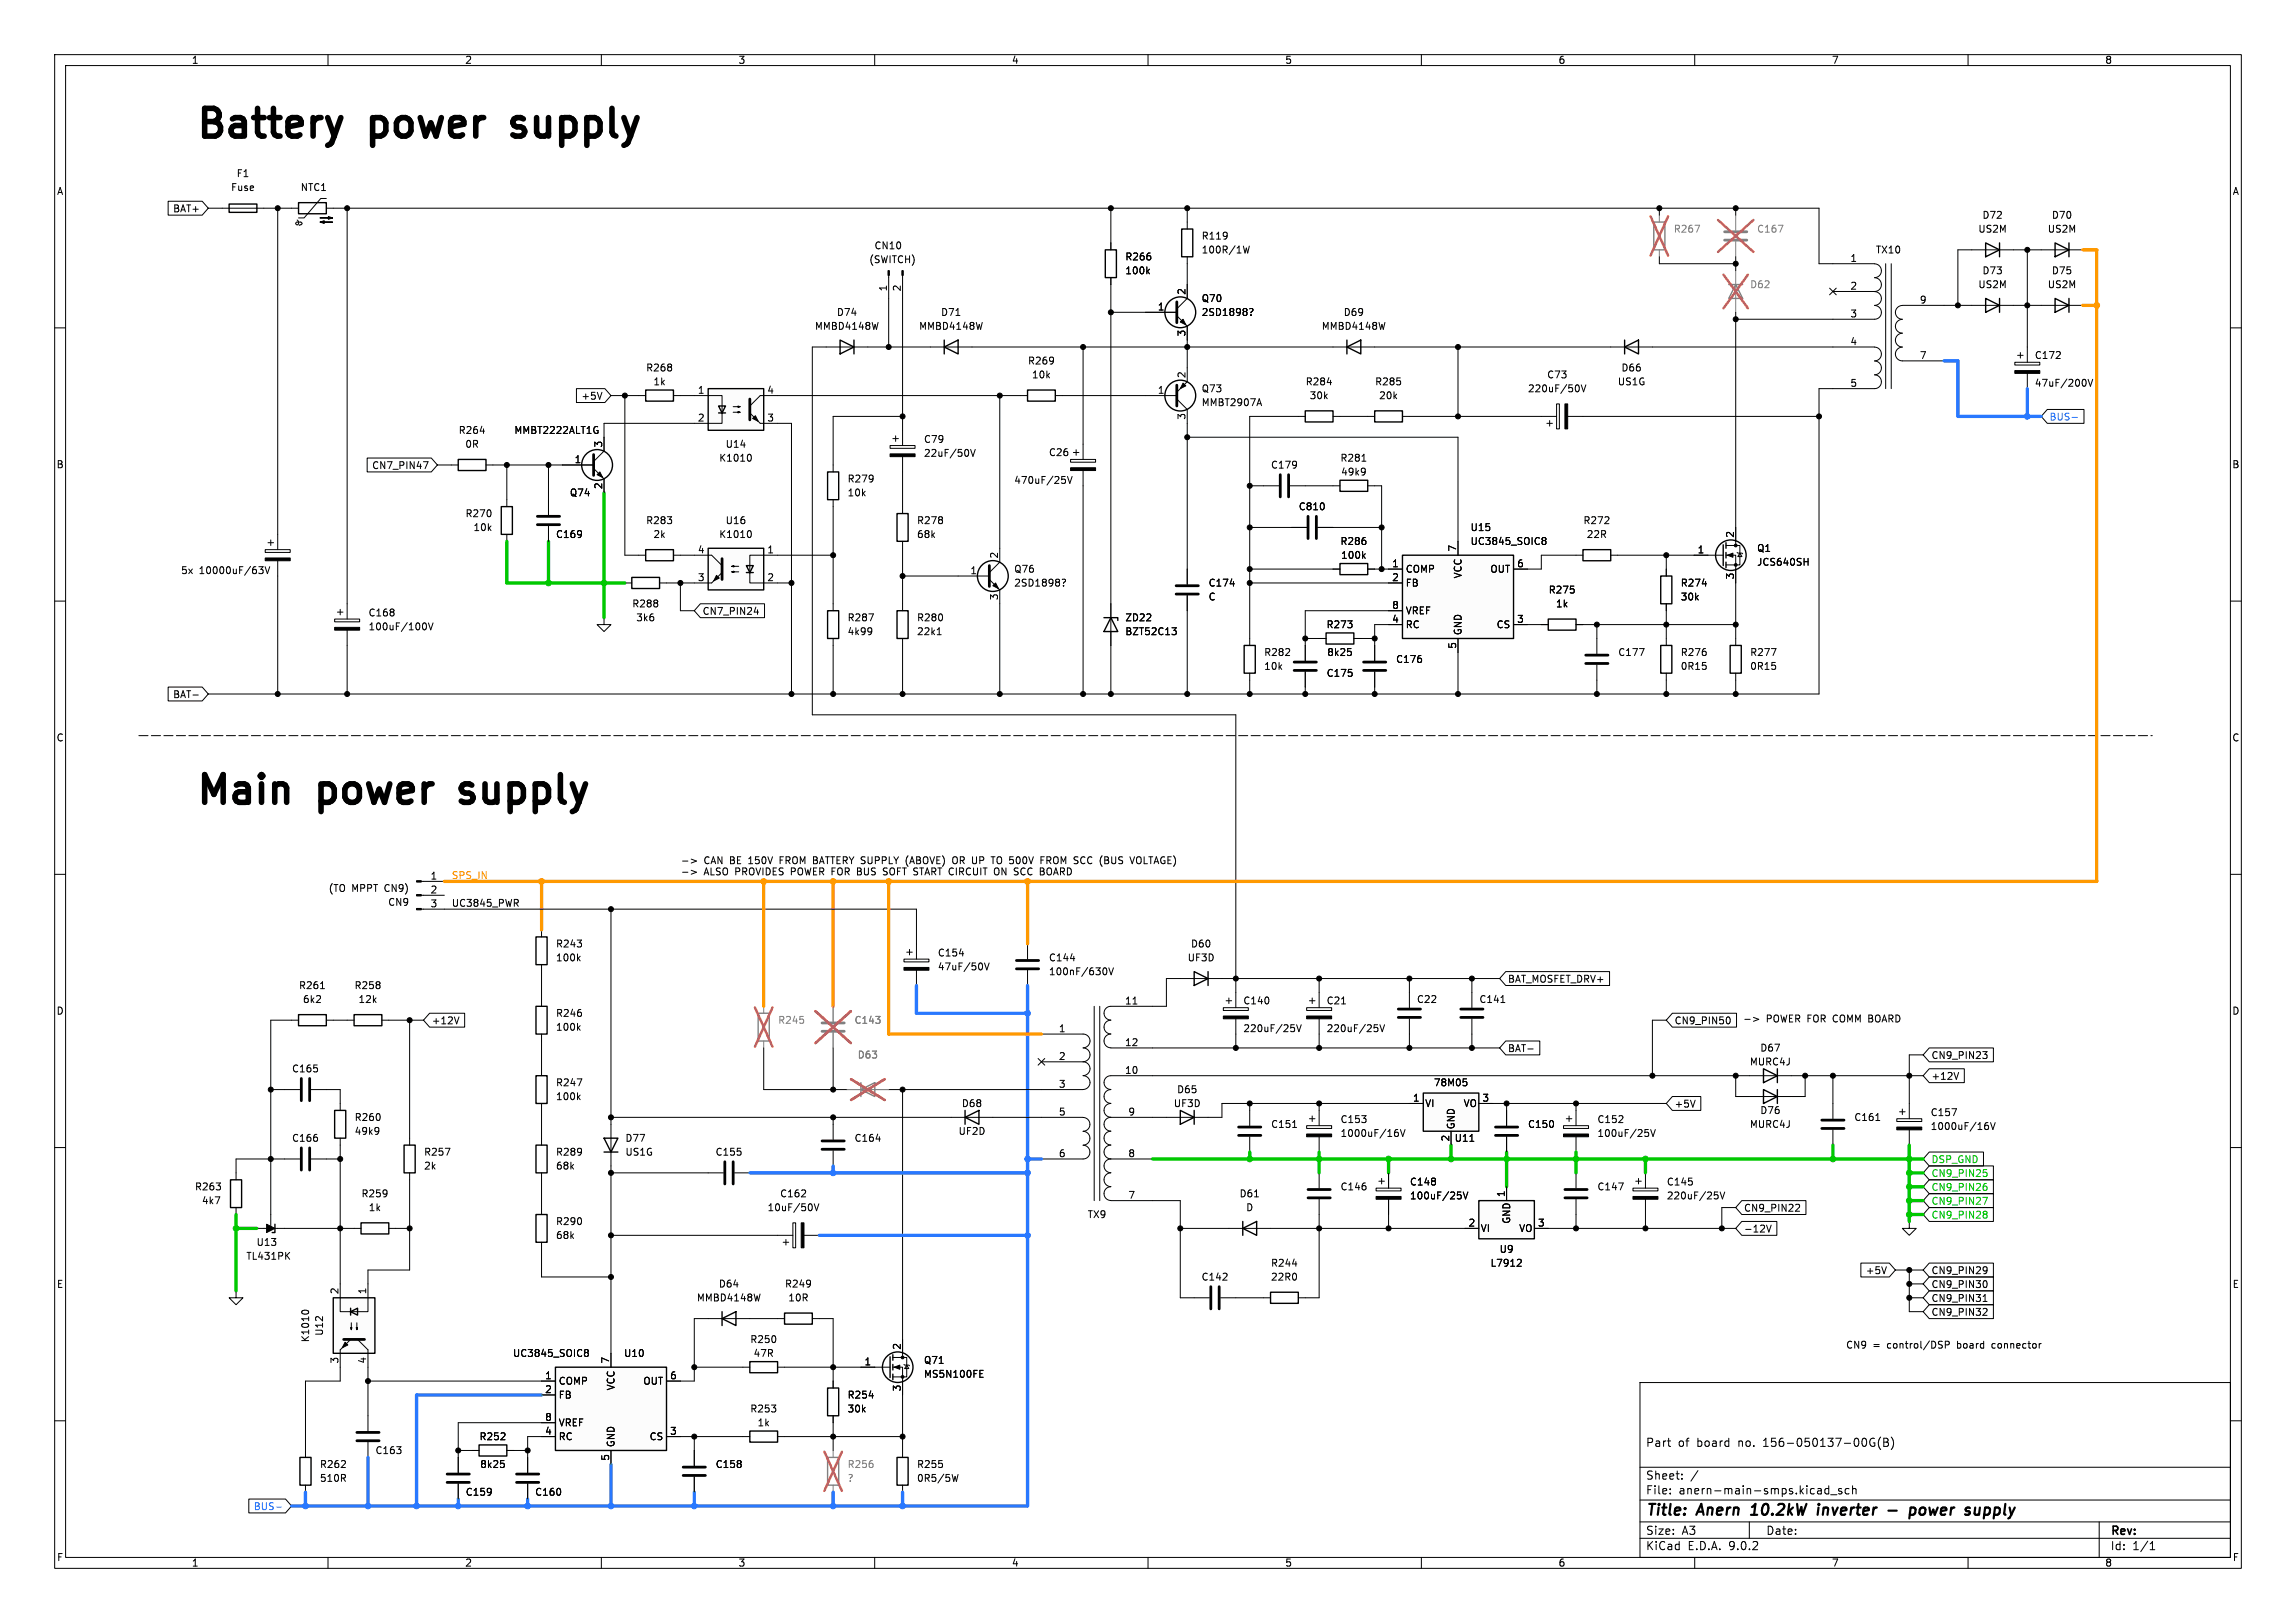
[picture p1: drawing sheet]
<svg xmlns="http://www.w3.org/2000/svg" width="420mm" height="297mm" viewBox="0 0 420 297" stroke-linecap="round" stroke-linejoin="round" font-family="sans-serif">
<defs><g id="words">
<g font-size="7.1">
<text x="35.6" y="26.7">Battery</text>
<text x="68.3" y="26.7">power</text>
<text x="96.2" y="26.7">supply</text>
<text x="35.6" y="148.6">Main</text>
<text x="58.9" y="148.6">power</text>
<text x="86.8" y="148.6">supply</text>
</g>
<g font-size="2.8">
<text x="301" y="277.9">Title:</text>
<text x="310.6" y="277.9">Anern</text>
<text x="321.3" y="277.9">10.2kW</text>
<text x="334.2" y="277.9">inverter</text>
<text x="347.8" y="277.9">-</text>
<text x="352.6" y="277.9">power</text>
<text x="363.6" y="277.9">supply</text>
</g>
<g font-size="2.1">
<text x="301" y="265">Part</text>
<text x="306.9" y="265">of</text>
<text x="310.4" y="265">board</text>
<text x="318.1" y="265">no.</text>
<text x="322.8" y="265">156-050137-00G(B)</text>
<text x="301" y="273.7">File:</text>
<text x="301" y="271">Sheet:</text>
<text x="307.1" y="273.7">anern-main-smps.kicad_sch</text>
<text x="301" y="281.1">Size:</text>
<text x="307.6" y="281.1">A3</text>
<text x="323" y="281.1">Date:</text>
<text x="386" y="281.3">Rev:</text>
<text x="301" y="283.9">KiCad</text>
<text x="308.7" y="283.9">E.D.A.</text>
<text x="316.3" y="283.9">9.0.2</text>
<text x="386" y="283.9">Id:</text>
<text x="390.1" y="283.9">1/1</text>
</g>
<g font-size="1.8">
<text x="35" y="11.9">1</text>
<text x="85" y="11.9">2</text>
<text x="135" y="11.9">3</text>
<text x="185" y="11.9">4</text>
<text x="235" y="11.9">5</text>
<text x="285" y="11.9">6</text>
<text x="335" y="11.9">7</text>
<text x="385" y="11.9">8</text>
<text x="10.3" y="35.9">A</text>
<text x="42.2" y="35.2">Fuse</text>
<text x="43.2" y="32.6">F1</text>
<text x="54.9" y="35.2">NTC1</text>
<text x="408.3" y="35.9">A</text>
<text x="31.6" y="39.1">BAT+</text>
<text x="362.5" y="40.2">D72</text>
<text x="375.2" y="40.2">D70</text>
<text x="159.9" y="45.8">CN10</text>
<text x="205.7" y="47.9">R266</text>
<text x="219.7" y="44">R119</text>
<text x="219.7" y="46.6">100R/1W</text>
<text x="343" y="46.6">TX10</text>
<text x="361.8" y="42.8">US2M</text>
<text x="374.5" y="42.8">US2M</text>
<text x="158.9" y="48.4">(SWITCH)</text>
<text x="162.3" y="53.4" transform="rotate(-90 162.3 53.4)">1</text>
<text x="164.8" y="53.4" transform="rotate(-90 164.8 53.4)">2</text>
<text x="205.7" y="50.4">100k</text>
<text x="338.4" y="48">1</text>
<text x="338.4" y="53.1">2</text>
<text x="361.8" y="52.9">US2M</text>
<text x="362.5" y="50.4">D73</text>
<text x="374.5" y="52.9">US2M</text>
<text x="375.2" y="50.4">D75</text>
<text x="153" y="58">D74</text>
<text x="172" y="58">D71</text>
<text x="211.7" y="56.9">1</text>
<text x="216.9" y="54" transform="rotate(-90 216.9 54)">2</text>
<text x="219.7" y="55.5">Q70</text>
<text x="219.7" y="58">2SD1898?</text>
<text x="245.7" y="58">D69</text>
<text x="338.4" y="58.2">3</text>
<text x="351.1" y="55.6">9</text>
<text x="149" y="60.6">MMBD4148W</text>
<text x="168" y="60.6">MMBD4148W</text>
<text x="216.9" y="61.7" transform="rotate(-90 216.9 61.7)">3</text>
<text x="241.7" y="60.6">MMBD4148W</text>
<text x="338.4" y="63.2">4</text>
<text x="351.1" y="65.8">7</text>
<text x="372.1" y="65.9">C172</text>
<text x="118.1" y="68.2">R268</text>
<text x="119.4" y="70.7">1k</text>
<text x="187.9" y="66.9">R269</text>
<text x="188.7" y="69.4">10k</text>
<text x="216.9" y="69.3" transform="rotate(-90 216.9 69.3)">2</text>
<text x="219.7" y="72">Q73</text>
<text x="238.7" y="70.7">R284</text>
<text x="251.4" y="70.7">R285</text>
<text x="279.4" y="72">220uF/50V</text>
<text x="282.9" y="69.4">C73</text>
<text x="295.8" y="70.7">US1G</text>
<text x="296.5" y="68.2">D66</text>
<text x="338.4" y="70.9">5</text>
<text x="372.1" y="71">47uF/200V</text>
<text x="106.3" y="73.3">+5V</text>
<text x="127.6" y="72.1">1</text>
<text x="127.6" y="77.2">2</text>
<text x="140.3" y="72.1">4</text>
<text x="140.3" y="77.2">3</text>
<text x="211.7" y="72.1">1</text>
<text x="216.9" y="76.9" transform="rotate(-90 216.9 76.9)">3</text>
<text x="219.7" y="74.5">MMBT2907A</text>
<text x="239.5" y="73.3">30k</text>
<text x="252.2" y="73.3">20k</text>
<text x="83.8" y="79.6">R264</text>
<text x="85" y="82.1">0R</text>
<text x="94" y="79.6">MMBT2222ALT1G</text>
<text x="110.2" y="82" transform="rotate(-90 110.2 82)">3</text>
<text x="132.6" y="82.1">U14</text>
<text x="168.9" y="83.8">22uF/50V</text>
<text x="168.9" y="81.3">C79</text>
<text x="191.8" y="83.7">C26</text>
<text x="10.3" y="85.9">B</text>
<text x="68" y="86">CN7_PIN47</text>
<text x="105" y="84.8">1</text>
<text x="110.2" y="89.6" transform="rotate(-90 110.2 89.6)">2</text>
<text x="131.5" y="84.7">K1010</text>
<text x="154.9" y="88.5">R279</text>
<text x="185.4" y="88.7">470uF/25V</text>
<text x="232.4" y="86">C179</text>
<text x="245.1" y="84.7">R281</text>
<text x="245.2" y="87.2">49k9</text>
<text x="408.2" y="85.9">B</text>
<text x="85.1" y="94.8">R270</text>
<text x="104.1" y="91">Q74</text>
<text x="154.9" y="91">10k</text>
<text x="237.5" y="93.6">C810</text>
<text x="86.5" y="97.4">10k</text>
<text x="101.6" y="98.7">C169</text>
<text x="118.1" y="96.1">R283</text>
<text x="119.4" y="98.7">2k</text>
<text x="127.6" y="101.3">4</text>
<text x="131.5" y="98.7">K1010</text>
<text x="132.6" y="96.1">U16</text>
<text x="140.3" y="101.3">1</text>
<text x="167.6" y="96.1">R278</text>
<text x="167.6" y="98.7">68k</text>
<text x="245.1" y="99.9">R286</text>
<text x="266.4" y="101" transform="rotate(-90 266.4 101)">7</text>
<text x="268.9" y="97.4">U15</text>
<text x="268.9" y="99.9">UC3845_SOIC8</text>
<text x="289.5" y="96.1">R272</text>
<text x="290.2" y="98.7">22R</text>
<text x="310.4" y="101.3">1</text>
<text x="317.2" y="98.5" transform="rotate(-90 317.2 98.5)">2</text>
<text x="321.3" y="101.2">Q1</text>
<text x="33" y="105.3">5x</text>
<text x="36.4" y="105.3">10000uF/63V</text>
<text x="127.6" y="106.4">3</text>
<text x="140.3" y="106.4">2</text>
<text x="177.4" y="105.2">1</text>
<text x="182.6" y="102.3" transform="rotate(-90 182.6 102.3)">2</text>
<text x="185.4" y="105">Q76</text>
<text x="185.4" y="107.5">2SD1898?</text>
<text x="221" y="107.5">C174</text>
<text x="245.2" y="102.5">100k</text>
<text x="254.6" y="103.9">1</text>
<text x="254.6" y="106.4">2</text>
<text x="257" y="105">COMP</text>
<text x="257" y="107.5">FB</text>
<text x="267.6" y="105.9" transform="rotate(-90 267.6 105.9)">VCC</text>
<text x="272.5" y="105">OUT</text>
<text x="277.4" y="103.9">6</text>
<text x="307.3" y="107.5">R274</text>
<text x="317.2" y="106.1" transform="rotate(-90 317.2 106.1)">3</text>
<text x="321.3" y="103.7">JCS640SH</text>
<text x="67.3" y="113">C168</text>
<text x="115.6" y="111.4">R288</text>
<text x="116.3" y="113.9">3k6</text>
<text x="128.4" y="112.7">CN7_PIN24</text>
<text x="154.9" y="113.9">R287</text>
<text x="167.6" y="113.9">R280</text>
<text x="182.6" y="109.9" transform="rotate(-90 182.6 109.9)">3</text>
<text x="205.7" y="113.9">ZD22</text>
<text x="221" y="110.1">C</text>
<text x="254.6" y="111.5">8</text>
<text x="257" y="112.6">VREF</text>
<text x="283.2" y="108.8">R275</text>
<text x="284.5" y="111.4">1k</text>
<text x="307.3" y="110.1">30k</text>
<text x="67.3" y="115.5">100uF/100V</text>
<text x="154.9" y="116.4">4k99</text>
<text x="167.6" y="116.4">22k1</text>
<text x="205.7" y="116.4">BZT52C13</text>
<text x="242.6" y="115.2">R273</text>
<text x="254.6" y="114">4</text>
<text x="257" y="115.2">RC</text>
<text x="266.4" y="118.8" transform="rotate(-90 266.4 118.8)">5</text>
<text x="267.6" y="116.3" transform="rotate(-90 267.6 116.3)">GND</text>
<text x="273.7" y="115.2">CS</text>
<text x="277.4" y="114">3</text>
<text x="231.1" y="120.2">R282</text>
<text x="231.1" y="122.8">10k</text>
<text x="242.6" y="124.1">C175</text>
<text x="242.7" y="120.2">8k25</text>
<text x="255.3" y="121.5">C176</text>
<text x="295.9" y="120.2">C177</text>
<text x="307.3" y="120.2">R276</text>
<text x="307.3" y="122.8">0R15</text>
<text x="320" y="120.2">R277</text>
<text x="320" y="122.8">0R15</text>
<text x="31.6" y="128">BAT-</text>
<text x="10.3" y="135.9">C</text>
<text x="408.2" y="135.9">C</text>
<text x="78.7" y="161">1</text>
<text x="128.8" y="158.3">CAN BE 150V</text>
<text x="128.8" y="160.4">ALSO PROVIDES POWER FOR BUS</text>
<text x="143.1" y="158.3">FROM BATTERY SUPPLY</text>
<text x="162.4" y="160.4">SOFT START CIRCUIT</text>
<text x="166.8" y="158.3">(ABOVE)</text>
<text x="175.6" y="158.3">OR UP</text>
<text x="183.1" y="158.3">TO 500V</text>
<text x="183.4" y="160.4">ON SCC BOARD</text>
<text x="192.5" y="158.3">FROM SCC (BUS</text>
<text x="209.5" y="158.3">VOLTAGE)</text>
<text x="60" y="163.4">(TO</text>
<text x="64.3" y="163.4">MPPT CN9)</text>
<text x="70.9" y="166">CN9</text>
<text x="78.7" y="163.6">2</text>
<text x="78.7" y="166.1">3</text>
<text x="82.5" y="166">UC3845_PWR</text>
<text x="101.6" y="173.6">R243</text>
<text x="217.8" y="173.6">D60</text>
<text x="101.6" y="176.1">100k</text>
<text x="171.5" y="175.2">C154</text>
<text x="171.5" y="177.8">47uF/50V</text>
<text x="191.8" y="176.1">C144</text>
<text x="191.8" y="178.7">100nF/630V</text>
<text x="217.2" y="176.1">UF3D</text>
<text x="10.3" y="185.9">D</text>
<text x="54.6" y="181.2">R261</text>
<text x="55.3" y="183.7">6k2</text>
<text x="64.8" y="181.2">R258</text>
<text x="65.5" y="183.7">12k</text>
<text x="205.7" y="183.9">11</text>
<text x="227.3" y="184">C140</text>
<text x="242.6" y="184">C21</text>
<text x="259.1" y="183.7">C22</text>
<text x="270.5" y="183.7">C141</text>
<text x="275.7" y="180">BAT_MOSFET_DRV+</text>
<text x="408.2" y="185.9">D</text>
<text x="78.9" y="187.6">+12V</text>
<text x="101.6" y="186.3">R246</text>
<text x="101.6" y="188.8">100k</text>
<text x="193.6" y="189">1</text>
<text x="205.7" y="191.5">12</text>
<text x="227.3" y="189.1">220uF/25V</text>
<text x="242.6" y="189.1">220uF/25V</text>
<text x="306.2" y="187.6">CN9_PIN50</text>
<text x="323.1" y="187.3">POWER FOR COMM BOARD</text>
<text x="53.3" y="196.4">C165</text>
<text x="193.6" y="194.1">2</text>
<text x="205.7" y="196.6">10</text>
<text x="275.7" y="192.7">BAT-</text>
<text x="320" y="195.2">MURC4J</text>
<text x="321.9" y="192.6">D67</text>
<text x="353.2" y="197.8">+12V</text>
<text x="353.2" y="194">CN9_PIN23</text>
<text x="101.6" y="199">R247</text>
<text x="101.6" y="201.5">100k</text>
<text x="175.9" y="202.8">D68</text>
<text x="193.6" y="199.1">3</text>
<text x="214.6" y="202.8">UF3D</text>
<text x="215.2" y="200.3">D65</text>
<text x="258.4" y="201.7">1</text>
<text x="260.6" y="202.8">VI</text>
<text x="262.2" y="199">78M05</text>
<text x="267.6" y="202.8">VO</text>
<text x="271.1" y="201.7">3</text>
<text x="306.2" y="202.9">+5V</text>
<text x="53.3" y="209.1">C166</text>
<text x="64.8" y="205.3">R260</text>
<text x="64.8" y="207.9">49k9</text>
<text x="114.3" y="209.1">D77</text>
<text x="156.2" y="209.1">C164</text>
<text x="175.2" y="207.9">UF2D</text>
<text x="193.6" y="204.2">5</text>
<text x="206.3" y="204.2">9</text>
<text x="232.4" y="206.6">C151</text>
<text x="245.1" y="205.7">C153</text>
<text x="245.1" y="208.3">1000uF/16V</text>
<text x="265.2" y="209" transform="rotate(-90 265.2 209)">2</text>
<text x="266" y="209.1">U11</text>
<text x="266.3" y="206.8" transform="rotate(-90 266.3 206.8)">GND</text>
<text x="279.4" y="206.6">C150</text>
<text x="292.1" y="205.7">C152</text>
<text x="292.1" y="208.3">100uF/25V</text>
<text x="320" y="206.6">MURC4J</text>
<text x="321.9" y="204.1">D76</text>
<text x="339.1" y="205.3">C161</text>
<text x="353.1" y="204.4">C157</text>
<text x="353.1" y="207">1000uF/16V</text>
<text x="77.5" y="211.7">R257</text>
<text x="77.5" y="214.2">2k</text>
<text x="101.6" y="211.7">R289</text>
<text x="101.6" y="214.2">68k</text>
<text x="114.3" y="211.7">US1G</text>
<text x="130.8" y="211.7">C155</text>
<text x="193.6" y="211.8">6</text>
<text x="206.3" y="211.8">8</text>
<text x="35.6" y="218">R263</text>
<text x="36.8" y="220.6">4k7</text>
<text x="66" y="219.3">R259</text>
<text x="67.4" y="221.8">1k</text>
<text x="140.3" y="221.8">10uF/50V</text>
<text x="142.6" y="219.3">C162</text>
<text x="206.3" y="219.5">7</text>
<text x="226.7" y="219.3">D61</text>
<text x="227.9" y="221.8">D</text>
<text x="245.1" y="218">C146</text>
<text x="257.8" y="217.1">C148</text>
<text x="257.8" y="219.7">100uF/25V</text>
<text x="275.3" y="219.1" transform="rotate(-90 275.3 219.1)">1</text>
<text x="292.1" y="218">C147</text>
<text x="304.8" y="217.1">C145</text>
<text x="304.8" y="219.7">220uF/25V</text>
<text x="318.9" y="221.9">CN9_PIN22</text>
<text x="101.6" y="224.4">R290</text>
<text x="101.6" y="226.9">68k</text>
<text x="198.9" y="223.1">TX9</text>
<text x="268.5" y="224.5">2</text>
<text x="270.8" y="225.7">VI</text>
<text x="276.5" y="224" transform="rotate(-90 276.5 224)">GND</text>
<text x="277.8" y="225.7">VO</text>
<text x="281.2" y="224.5">3</text>
<text x="318.9" y="225.7">-12V</text>
<text x="45" y="230.7">TL431PK</text>
<text x="46.8" y="228.2">U13</text>
<text x="232.4" y="232">R244</text>
<text x="272.6" y="232">L7912</text>
<text x="274.2" y="229.5">U9</text>
<text x="341.2" y="233.4">+5V</text>
<text x="353.2" y="233.4">CN9_PIN29</text>
<text x="10.3" y="235.9">E</text>
<text x="62" y="236.9" transform="rotate(-90 62 236.9)">2</text>
<text x="67.1" y="236.9" transform="rotate(-90 67.1 236.9)">1</text>
<text x="127.4" y="238.4">MMBD4148W</text>
<text x="131.4" y="235.8">D64</text>
<text x="143.5" y="235.8">R249</text>
<text x="144.1" y="238.4">10R</text>
<text x="219.7" y="234.5">C142</text>
<text x="232.4" y="234.5">22R0</text>
<text x="353.2" y="238.4">CN9_PIN31</text>
<text x="353.2" y="235.9">CN9_PIN30</text>
<text x="408.3" y="235.9">E</text>
<text x="56.7" y="245.7" transform="rotate(-90 56.7 245.7)">K1010</text>
<text x="59.3" y="244.5" transform="rotate(-90 59.3 244.5)">U12</text>
<text x="137.1" y="246">R250</text>
<text x="353.2" y="241">CN9_PIN32</text>
<text x="62" y="249.6" transform="rotate(-90 62 249.6)">3</text>
<text x="67.1" y="249.6" transform="rotate(-90 67.1 249.6)">4</text>
<text x="93.7" y="248.5">UC3845_SOIC8</text>
<text x="111.5" y="249.6" transform="rotate(-90 111.5 249.6)">7</text>
<text x="114.1" y="248.5">U10</text>
<text x="137.8" y="248.5">47R</text>
<text x="158" y="249.9">1</text>
<text x="164.8" y="247.1" transform="rotate(-90 164.8 247.1)">2</text>
<text x="168.9" y="249.8">Q71</text>
<text x="337.6" y="247">CN9</text>
<text x="342.6" y="247">=</text>
<text x="345.3" y="247">control/DSP</text>
<text x="358.3" y="247">board</text>
<text x="364.8" y="247">connector</text>
<text x="99.6" y="252.5">1</text>
<text x="99.6" y="255">2</text>
<text x="102.1" y="253.6">COMP</text>
<text x="102.1" y="256.1">FB</text>
<text x="112.6" y="254.5" transform="rotate(-90 112.6 254.5)">VCC</text>
<text x="117.6" y="253.6">OUT</text>
<text x="122.5" y="252.5">6</text>
<text x="154.9" y="256.1">R254</text>
<text x="164.8" y="254.7" transform="rotate(-90 164.8 254.7)">3</text>
<text x="168.9" y="252.3">MS5N100FE</text>
<text x="87.6" y="263.8">R252</text>
<text x="99.6" y="260.1">8</text>
<text x="99.6" y="262.6">4</text>
<text x="102.1" y="261.2">VREF</text>
<text x="102.1" y="263.8">RC</text>
<text x="118.7" y="263.8">CS</text>
<text x="122.5" y="262.6">3</text>
<text x="137.1" y="258.7">R253</text>
<text x="138.5" y="261.2">1k</text>
<text x="154.9" y="258.7">30k</text>
<text x="58.4" y="268.8">R262</text>
<text x="68.6" y="266.3">C163</text>
<text x="87.7" y="268.8">8k25</text>
<text x="111.5" y="267.4" transform="rotate(-90 111.5 267.4)">5</text>
<text x="112.6" y="264.9" transform="rotate(-90 112.6 264.9)">GND</text>
<text x="130.8" y="268.8">C158</text>
<text x="167.6" y="268.8">R255</text>
<text x="58.4" y="271.4">510R</text>
<text x="85.1" y="273.9">C159</text>
<text x="97.8" y="273.9">C160</text>
<text x="167.6" y="271.4">0R5/5W</text>
<text x="10.3" y="285.9">F</text>
<text x="35" y="286.9">1</text>
<text x="85" y="286.9">2</text>
<text x="135" y="286.9">3</text>
<text x="185" y="286.9">4</text>
<text x="235" y="286.9">5</text>
<text x="285" y="286.9">6</text>
<text x="335" y="286.9">7</text>
<text x="385" y="286.9">8</text>
<text x="408.3" y="285.9">F</text>
</g>
<g font-size="1.8" fill="#808080">
<text x="306.1" y="42.8">R267</text>
<text x="321.3" y="42.8">C167</text>
<text x="320" y="52.9">D62</text>
<text x="142.2" y="187.6">R245</text>
<text x="156.2" y="187.6">C143</text>
<text x="156.8" y="193.9">D63</text>
<text x="154.9" y="268.8">R256</text>
<text x="154.9" y="271.4">?</text>
</g>
<g font-size="1.8" fill="#2878ff">
<text x="374.8" y="77.2">BUS-</text>
<text x="46.3" y="276.5">BUS-</text>
</g>
<text font-size="1.8" fill="#f90" x="82.5" y="160.9">SPS_IN</text>
<g font-size="1.8" fill="#00c800">
<text x="353.2" y="215.6">CN9_PIN25</text>
<text x="353.2" y="213.1">DSP_GND</text>
<text x="353.2" y="220.7">CN9_PIN27</text>
<text x="353.2" y="218.1">CN9_PIN26</text>
<text x="353.2" y="223.2">CN9_PIN28</text>
</g>
</g></defs>
<g fill="none" stroke="#000" stroke-width=".18">
<path d="M10 10h400v277h-400zM12 12h396v273h-396zM60 10v2M110 10v2M160 10v2M210 10v2M260 10v2M310 10v2M360 10v2M160.6 59l-.3 1.3M174.9 57.7h.7M179.7 59l-.3 1.3"/>
<path d="M10 60h2M151.1 63.5h7.6M170.2 63.5h7.6M408 60h2M10 110h2M408 110h2M10 160h2M408 160h2M77.1 161.3h4.2M77.1 163.8h4.2M77.1 166.4h4.2M165.4 175.5h4.5v.5h-4.5z"/>
<path d="M165.9 174.2h1M166.4 173.7v1.1M167.6 172.7v2.8M167.6 177.5v2.8M175.5 174.5h.8M179.7 176.5v.7M180.1 176.2l.4 1.3 .4-1.3M188 172.7v2.8M188 177.5v2.8M195.8 175.4h.8M201.9 177.2l.1-.1a.68 .68 0 0 1 .5 .6 .68 .68 0 0 1-.5 .7l-.1-.1M202.8 177.1l.5 1.3 .4-1.3"/>
<path d="M52.1 199.4h2.8M53.3 186.7h1.3M56.9 199.4h2.8M58.6 180.9h.8M59.7 186.7h1.3M63.5 186.7h1.3M69.8 186.7h1.3M190.5 189.2h7.6a1.26 1.26 0 0 1 1.3 1.3 1.26 1.26 0 0 1-1.3 1.3 1.27 1.27 0 0 1 1.3 1.2 1.27 1.27 0 0 1-1.3 1.3M190.5 194.3h7.6M198.1 194.3a1.26 1.26 0 0 1 1.3 1.3 1.26 1.26 0 0 1-1.3 1.2M198.1 196.9a1.26 1.26 0 0 1 1.3 1.2 1.26 1.26 0 0 1-1.3 1.3h-7.6M200.2 184.2v35.5"/>
<path d="M201.2 184.2v35.5M203.2 186.7a1.25 1.25 0 0 0-1.2 1.2 1.25 1.25 0 0 0 1.2 1.3M203.2 189.2a1.25 1.25 0 0 0-1.2 1.3 1.25 1.25 0 0 0 1.2 1.2l7.6 .1M207.3 183.7h.7M210.8 184.2h-7.6a1.25 1.25 0 0 0-1.2 1.2 1.25 1.25 0 0 0 1.2 1.3M210.8 196.9h-7.6a1.25 1.25 0 0 0-1.2 1.2 1.25 1.25 0 0 0 1.2 1.3 1.27 1.27 0 0 0-1.2 1.2 1.27 1.27 0 0 0 1.2 1.3M257.8 181.6v2.8M257.8 186.4v2.8M269.2 181.6v2.8M269.2 186.4v2.8M274.6 183.5h.7M10 210h2"/>
<path d="M190.5 204.5h7.6M198.1 204.5a1.25 1.25 0 0 1 1.3 1.3 1.25 1.25 0 0 1-1.3 1.2 1.27 1.27 0 0 1 1.3 1.3 1.27 1.27 0 0 1-1.3 1.2M198.1 209.6a1.25 1.25 0 0 1 1.3 1.2 1.25 1.25 0 0 1-1.3 1.3h-7.6M203.2 201.9a1.25 1.25 0 0 0-1.2 1.3 1.25 1.25 0 0 0 1.2 1.2M203.2 204.5a1.25 1.25 0 0 0-1.2 1.2 1.25 1.25 0 0 0 1.2 1.3M203.2 207a1.25 1.25 0 0 0-1.2 1.3 1.25 1.25 0 0 0 1.2 1.2 1.27 1.27 0 0 0-1.2 1.3 1.27 1.27 0 0 0 1.2 1.3M203.2 217.2a1.25 1.25 0 0 0-1.2 1.2 1.25 1.25 0 0 0 1.2 1.3h7.6M203.2 204.5h7.6M210.8 212.1h-7.6a1.25 1.25 0 0 0-1.2 1.2 1.25 1.25 0 0 0 1.2 1.3 1.27 1.27 0 0 0-1.2 1.3 1.27 1.27 0 0 0 1.2 1.2M347 204.7h4.5v.5h-4.5zM347.5 203.5h1M348 202.9v1.1"/>
<path d="M349.2 201.9v2.8M349.2 206.8v2.8M357 202.9h.9l-.6 1.3M363.3 205.9h.2l.3 .3-.1 .4-.4 .1M363.6 205.4l-.3 .1M364.1 205.4l.4 1.3 .5-1.3M408 210h2M43.2 236.2v1.3h-1.3l1.3 1.3 1.2-1.3h-1.2M43.2 236.2h.1M47 224.8h5.1M49.5 222.2v2.6M52.4 229.7l.6 .7"/>
<path d="M53 229.2l-.7 .7M152.4 252.7v1.3M152.4 259.1v1.2M157.5 250.2h5.3M159 255.4h.8M163.3 248.4h2.6v3.6h-2.6M163.3 250.2h1.8v5.1M165.1 245.1v3.3M165.4 249.7l.1 .1h.7l.2 .1M165.9 249.8l.3 .6h-.7zM179.2 251.4h.5M179.2 252h.6"/>
<path d="M179.2 250.8h.6M300 253h108v32h-108zM10 260h2M165.1 265.4v1.3M165.1 271.8v1.2M175.3 269.8l-.4 1.3-.2-.9-.2 .9M300 278.5h108M300 274.5h108M300 268.5h108M305 263.7h.6M305.4 264.7h.2M305.5 273.2v.2"/>
<path d="M305.5 272.5v.1M307.7 270.5v.2M307.7 269.8v.1M310.6 269.1l-1.3 1.9M320 278.5v3M334.5 271.9v1.5M334.5 272.5l-.4-.1-.3 .3v.4l.1 .2h.6M334.9 273.5h1.1M336.9 272.5l-.4-.1-.2 .2 .1 .2 .5 .2v.3h-.6M338.2 272.5l-.4-.1-.3 .3v.4l.2 .2h.5M338.9 272.5l.2-.1 .3 .1 .1 .9M338.9 271.9v1.5"/>
<path d="M342.9 263.3a.7 .7 0 0 0-.9 .6 .7 .7 0 0 0 .9 .7v-.6h-.2M344 263a1.72 1.72 0 0 0 0 2.3M344.6 263.2h.5l.2 .1 .1 .3-.3 .3a.4 .4 0 0 1 .4 .4 .4 .4 0 0 1-.3 .4h-.6zM344.6 263.9h.5M345.9 263a1.72 1.72 0 0 1 0 2.3M384 278.5v6.5M408 260h2M60 285v2M110 285v2M160 285v2M210 285v2M260 285v2"/>
<path d="M300 281.5h108M310 285v2M360 285v2M393.3 283.6h.9M393.3 282.5l.4-.4v1.5"/>
</g>
<path d="M320.3 277.2h1.1M320.9 275.5l-.4 .3M332.6 275.9l-.1 1.3M332.7 275.2v.2M332.7 275.2l-.1 .1 .1 .1M332.7 275.2l.1 .1-.1 .1M345.4 276.4h1.6M349.5 276l.2-.1 .6 .1 .1 .3-.1 .5a.66 .66 0 0 1-.8 .4M349.5 275.9l-.2 2M351.9 275.9a.62 .62 0 0 0-.7 .4v.7l.2 .2h.3M362.2 275.9l-.2 1.3" fill="none" stroke="#000" stroke-width=".4"/>
<g fill="#000" stroke="#000" stroke-width=".18">
<path d="M76.2 161.2h.9v.2h-.9zM76.2 163.7h.9v.3h-.9zM76.2 166.2h.9v.3h-.9zM165.4 177h4.5v.5h-4.5zM347 206.2h4.5v.6h-4.5zM48.8 224l1.5 .8-1.5 .8zM163.6 250.2l1-.4v.8z"/>
<circle cx="165.1" cy="252" r=".25"/>
<circle cx="165.1" cy="248.4" r=".25"/>
</g>
<path d="M185.9 175.8h4.1M185.9 177.3h4.1M55.1 197.4v4M56.6 197.4v4M255.8 184.7h4M255.8 186.2h4M267.2 184.7h4.1M267.2 186.2h4.1" fill="none" stroke="#000" stroke-width=".51"/>
<g fill="none" stroke="#000" stroke-width=".25">
<path d="M153.7 62.2l2.5 1.3-2.5 1.3zM156.2 62.2v2.6M172.7 63.5l2.6-1.3v2.6zM172.7 62.2v2.6M54.6 185.7h5.1v2h-5.1zM64.8 185.7h5v2h-5zM50.3 224v1.6h-.5M151.4 254h2v5.1h-2zM162.8 248.3v3.8M163.3 247.9v1M163.3 249.7v1M163.3 251.5v1"/>
<path d="M164.1 266.7h2v5.1h-2z"/>
<circle cx="164.2" cy="250.2" r="2.79"/>
</g>
<path d="M151.4 266.7h2v5.1h-2z" fill="none" stroke="#808080" stroke-width=".25"/>
<path d="M152.4 265.4v1.3M152.4 271.8v1.2" fill="none" stroke="#808080" stroke-width=".18"/>
<path d="M150.8 265.7l3.2 7.1M154 265.7l-3.2 7.1" fill="none" stroke="#e65255" stroke-width=".46"/>
<path d="M260.3 200h10.2v7h-10.2z" fill="#fcfcfc"/>
<g fill="none" stroke="#000" stroke-width=".25">
<path d="M151.4 86.4h2v5h-2zM151.4 111.8h2v5h-2zM164.1 111.8h2v5h-2zM245.1 103.1h5.1v2.1h-5.1zM218.4 177.8l2.6 1.3-2.6 1.2zM221 177.8v2.5M322.6 195.6l2.5 1.3-2.5 1.2zM322.6 199.4l2.5 1.3-2.5 1.2zM325.1 195.6v2.5M325.1 199.4v2.5M61.2 203.2h2v5.1h-2zM176.5 204.5l2.6-1.3v2.5z"/>
<path d="M176.5 203.2v2.5M215.9 203.2l2.5 1.3-2.5 1.2zM218.4 203.2v2.5M260.3 200h10.2v7h-10.2zM227.3 224.8l2.6-1.3v2.6zM227.3 223.5v2.6M232.4 236.5h5.1v2h-5.1zM54.9 266.7h2v5.1h-2zM87.6 264.4h5.1v2h-5.1zM137.2 261.9h5v2h-5z"/>
<circle cx="181.6" cy="105.4" r="2.82"/>
</g>
<g fill="none" stroke="#000" stroke-width=".18">
<path d="M152.4 85.1v1.3M152.4 91.4v1.3M152.4 110.5v1.3M152.4 116.8v1.3M158.9 112.3h.9l-.6 1.3M159.2 114.9l.3 .2v.5l-.2 .4M159.5 115.4l-.3 .3M165.1 110.5v1.3M165.1 116.8v1.3M171.4 116.1h.8M171.7 115.1l.1-.2v1.2M175.3 105.4h5.7"/>
<path d="M181 106l1.9 2v2.5M182.9 100.3v2.6l-1.9 1.9M194.3 106h.4l.2 .2-.4 .6M194.5 107.1v.2M243.8 104.1h1.3M249.4 101.7l.3 .5M249.7 101.3l-.4 .5M250.2 104.1h1.3M215.9 179.1h7.6M223.8 184.4h4.5v.5h-4.5zM224.3 183.1h1M224.8 182.6v1"/>
<path d="M226.1 181.6v2.8M226.1 186.4v2.8M236.1 187.5h.7M236.6 188l.2 .2v.4l-.2 .2M237.2 187.5l.4 1.3 .4-1.3M239 184.4h4.6v.5h-4.6zM239.5 183.1h1M240 182.6v1M241.3 181.6v2.8M241.3 186.4v2.8M245.4 183.7h.7M251.4 187.5h.6"/>
<path d="M251.8 188l.3 .2v.4l-.3 .2M252.4 187.5l.4 1.3 .5-1.3M267.7 197.4h.6M268.1 197.9l.2 .3v.3l-.2 .2M320 196.9h7.7M62.2 201.9v1.3M62.2 208.3v1.3M69.1 206.3l.2 .3v.4l-.2 .5M69.3 206.9l-.2 .2M174 204.5h7.6M213.4 204.5h7.6M228.6 203.2v2.8"/>
<path d="M228.6 208v2.8M229.5 219h.7M236.5 206.3h.7M257.8 201.9h2.5M265.4 207v2.6M268.9 208.9h.7M270.5 201.9h2.5M298.7 217.4h4.6v.5h-4.6zM299.2 216.2h1M299.7 215.6v1.1M301 214.6v2.8M301 219.5v2.7"/>
<path d="M313.6 218.1h.6M314 218.6l.3 .3v.3l-.3 .2M314.6 218.1l.5 1.3 .4-1.3M320 200.7h7.7M218.4 237.5h2.8M223.3 237.5h2.8M224.8 224.8h7.6M231.1 237.5h1.3M236.4 231.3h.8M237.5 237.5h1.3M349.2 223.5v1.3h1.3l-1.3 1.3-1.2-1.3h1.2M349.2 223.5h.1"/>
<path d="M67.3 259.1v2.8M55.9 265.4v1.3M55.9 271.8v1.2M67.3 263.9v2.8M83.8 266.7v2.8M83.8 271.5v2.8M86.4 265.4h1.2M91.6 267.3h.6M92 267.8l.3 .2v.3l-.3 .2M92.7 265.4h1.3M96.5 266.7v2.8M96.5 271.5v2.8"/>
<path d="M127 265.4v2.8M127 270.3v2.7M135.9 262.9h1.3M142.2 262.9h1.3"/>
</g>
<g fill="none" stroke="#000" stroke-width=".51">
<path d="M181 103.5v3.8M226.6 206.2h4M226.6 207.8h4M221.5 235.5v4M223 235.5v4M65.3 262.1h4M65.3 263.7h4M81.8 269.7h4.1M81.8 271.3h4.1M94.5 269.7h4.1M94.5 271.3h4.1M125 268.5h4"/>
<path d="M125 270h4"/>
</g>
<path d="M138.7 185.4h2v5.1h-2z" fill="none" stroke="#808080" stroke-width=".25"/>
<path d="M139.7 184.2v1.2M139.7 190.5v1.3M152.4 184.2v2.7M152.4 189v2.8" fill="none" stroke="#808080" stroke-width=".18"/>
<path d="M138.1 184.4l3.2 7.1M141.3 184.4l-3.2 7.1M149.2 185l6.4 5.9M155.6 185l-6.4 5.9" fill="none" stroke="#e65255" stroke-width=".46"/>
<path d="M150.4 187.2h4M150.4 188.7h4" fill="none" stroke="#808080" stroke-width=".51"/>
<path d="M182.1 106.7l.5 1-1-.5zM223.8 185.9h4.5v.5h-4.5zM239 185.9h4.6v.5h-4.6zM298.7 218.9h4.6v.6h-4.6z" fill="#000" stroke="#000" stroke-width=".18"/>
<path d="M101.6 250.2h20.3v15.2h-20.3z" fill="#fcfcfc"/>
<path d="M188 71.4h5v2h-5zM201.9 113h2.6v.5M203.2 113l1.3 2.6h-2.6zM98 222.2h2.1v5.1h-2.1zM101.6 250.2h20.3v15.2h-20.3z" fill="none" stroke="#000" stroke-width=".25"/>
<g fill="none" stroke="#000" stroke-width=".18">
<path d="M186.7 72.4h1.3M193 72.4h1.3M203.2 110.5v7.6M214.4 114.9h.8l-.5 .5 .4 .1 .1 .4-.3 .2h-.3M152.4 205.7v2.8M152.4 210.6v2.8M160.3 208.4h.7M99.1 221v1.2M99.1 227.3v1.3M99.1 252.7h2.5M99.1 255.3h2.5M107 247.4l.1 .1"/>
<path d="M107 247h.4l.2 .1v.2l-.2 .2M107.1 247.5h.3M107.1 247.5l-.1 .1M107.4 247.5l.2 .2v.4l-.2 .1h-.4M111.8 247.6v2.6M121.9 252.7h2.6M99.1 260.3h2.5M99.1 262.9h2.5M111.8 265.4v2.6M121.9 262.9h2.6"/>
</g>
<path d="M150.4 208.8h4M150.4 210.3h4" fill="none" stroke="#000" stroke-width=".51"/>
<path d="M61 237.5h7.6v10.1h-7.6z" fill="#fcfcfc"/>
<g fill="none" stroke="#000" stroke-width=".25">
<path d="M41.9 37.3h5.1v1.6h-5.1zM54.6 37.1h5.1v2h-5.1zM118.1 71.4h5.1v2h-5.1zM83.8 84.1h5.1v2h-5.1zM91.7 92.7h2v5.1h-2zM164.1 94h2v5.1h-2zM118.1 100.6h5.1v2h-5.1zM98 171.5h2.1v5h-2.1zM98 184.2h2.1v5h-2.1zM98 196.9h2.1v5h-2.1zM42.2 215.9h2v5.1h-2zM73.9 209.6h2v5h-2z"/>
<path d="M98 209.6h2.1v5h-2.1zM110.5 208.3h2.5l-1.2 2.5zM110.5 210.8h2.5M61 237.5h7.6v10.1h-7.6zM64.1 239.4v1.3M66 223.8h5.1v2h-5.1zM64.1 240l1.3-.6v1.3zM132.1 241.3l2.5-1.3v2.6zM132.1 240v2.6M137.2 249.2h5v2h-5zM143.5 240.3h5.1v2h-5.1z"/>
<circle cx="109.2" cy="85.1" r="2.82"/>
</g>
<g fill="none" stroke="#000" stroke-width=".18">
<path d="M40.6 38.1h7.7M53.3 38.1h1.3M59.7 36.3h-1l-3.1 3.6h-1M59.7 38.1h1.3M54.4 40.3l.2 .3v.4l-.2 .1-.2-.1-.1-.2 .1-.1 .8-.1 .2 .3-.2 .2M55 41.2l-.3 .1M87.8 78.9h.8M109.1 78.8h.3v.4l-.3 .1M109.2 78l.1 .1M116.8 72.4h1.3M123.2 72.4h1.3M163.8 79.8v1"/>
<path d="M165.1 78.7v2.8M49 99.3h1M49.5 98.8v1M50.8 97.8v2.8M82.5 85.1h1.3M88.9 85.1h1.3M92.7 91.4v1.3M92.7 97.8v1.3M100.3 91.4v2.8M100.3 96.3v2.8M102.9 85.1h5.7M108.6 85.7l1.9 1.9v2.6"/>
<path d="M110.5 80v2.6l-1.9 1.9M162.8 81.5h4.6v.5h-4.6zM163.3 80.3h1M165.1 83.6v2.8M165.1 92.7v1.3M165.1 99.1v1.2M177.1 82.5v.8M177.5 82.2l.5 1.3 .4-1.3M194.2 87.2h.6M194.7 87.7l.2 .2v.3l-.2 .3M195.3 87.2l.4 1.3 .4-1.3M195.8 84.1h4.6v.5h-4.6z"/>
<path d="M196.3 82.8h1.1M196.8 82.3v1M198.1 81.3v2.8M198.1 86.1v2.8M47.3 103.7h.8l-.4 .5 .4 .1v.4l-.2 .3h-.4M48.5 103.7l.4 1.3 .4-1.3M48.5 100.6h4.6v.5h-4.6zM50.8 102.6v2.8M116.8 101.6h1.3M123.2 101.6h1.3M292.1 116.8v2.8M299.9 118.7h.8l-.5 1.3"/>
<path d="M292.1 121.7v2.8M99.1 170.2v1.3M99.1 176.5v1.3M105.8 175.4l.3 .4M106.1 175l-.5 .5M99.1 182.9v1.3M99.1 189.2v1.3M99.1 195.6v1.3M105.6 197.4h.8l-.5 1.3M105.8 188.1l.3 .4M106.1 187.7l-.5 .5M43.2 214.6v1.3"/>
<path d="M52.1 212.1h2.8M56.9 212.1h2.8M74.9 208.3v1.3M74.9 214.6v1.3M81.5 210.1h.8l-.5 1.3M99.1 201.9v1.3M99.1 208.3v1.3M99.1 214.6v1.3M105.8 200.8l.3 .4M106.1 200.4l-.5 .5M111.8 205.7v7.7M129.5 214.6h2.8"/>
<path d="M134.4 214.6h2.8M239 206h4.6v.5h-4.6zM239.5 204.7h1M240 204.2v1M241.3 203.2v2.8M241.3 208v2.8M251.7 217.4h4.6v.5h-4.6zM252.2 216.2h1M252.7 215.6v1.1M254 214.6v2.8M254 219.5v2.7M255.3 207.2h.3l.2 .2-.1 .4-.4 .2"/>
<path d="M255.7 206.7l-.4 .1M256.2 206.7l.4 1.3 .4-1.3M266.6 218.1h.6M267.1 218.6l.2 .3v.3l-.2 .2M267.7 218.1l.4 1.3 .4-1.3M275.6 203.2v2.8M275.6 208v2.8M286 206h4.6v.5h-4.6zM286.5 204.7h1M287 204.2v1M288.3 203.2v2.8M288.3 208v2.8"/>
<path d="M288.3 214.6v2.8M288.3 219.5v2.7M296.1 216.5h.8l-.5 1.2M300.9 206.7h.6M301.3 207.2l.3 .2v.3l-.3 .3M301.9 206.7l.5 1.3 .4-1.3M335.3 201.9v2.8M335.3 206.8v2.8M343.1 205h.8M43.2 221v1.2M62.2 234.9v5.1h1.9M64.8 224.8h1.2"/>
<path d="M67.3 234.9v5.1h-3.3M71.1 224.8h1.3M139 236.8l-.3 1.3M142.2 226.1h2.8M143.3 227.3h1M143.8 226.8v1M145 223.8h.5v4.5h-.5zM147.1 226.1h2.8M148.5 220.5v.8M148.9 220.3l.5 1.3 .4-1.3M55.2 240.1a.79 .79 0 0 1 1.3 0M62.2 247v3.2"/>
<path d="M64.3 242.1v1.2l-.2-.3h.3l-.1 .3M65.3 242.1v1.2l-.1-.3h.2l-.1 .3M65.4 245.1l1.9 1.9v3.2M129.5 241.3h7.7M135.9 250.2h1.3M142.2 241.3h1.3M142.2 250.2h1.3M148.6 241.3h1.3"/>
</g>
<g fill="none" stroke="#000" stroke-width=".51">
<path d="M98.3 94.5h4.1M98.3 96h4.1M108.6 83.2v3.8M290.1 119.9h4M290.1 121.4h4M55.1 210.1v4M56.6 210.1v4M132.6 212.6v4.1M134.1 212.6v4.1M273.6 206.2h4M273.6 207.8h4M286.3 217.7h4"/>
<path d="M286.3 219.2h4M333.2 205h4.1M333.2 206.5h4.1M62.9 245.1h3.8"/>
</g>
<path d="M58.5 39.9h2.3l-.7 .2v-.5l.7 .3zM58.5 40.6l.8-.2v.5l-.8-.3h2.3zM109.2 86.9l.5-.5 .5 1zM162.8 83.1h4.6v.5h-4.6zM195.8 85.6h4.6v.5h-4.6zM48.5 102.1h4.6v.5h-4.6zM239 207.5h4.6v.5h-4.6zM251.7 218.9h4.6v.6h-4.6zM286 207.5h4.6v.5h-4.6zM146.6 223.8h.5v4.5h-.5zM62.2 247l1.9-1.9zM63.1 245.6l.5 .5-1 .5z" fill="#000" stroke="#000" stroke-width=".18"/>
<path d="M157.5 199.4l2.5-1.3v2.6zM157.5 198.1v2.6" fill="none" stroke="#808080" stroke-width=".25"/>
<path d="M154.9 199.4h7.7" fill="none" stroke="#808080" stroke-width=".18"/>
<path d="M155.7 197.5l6.1 3.8M161.8 197.5l-6.1 3.8" fill="none" stroke="#e65255" stroke-width=".46"/>
<path d="M270.5 219.7h10.2v7h-10.2z" fill="#fcfcfc"/>
<path d="M270.5 219.7h10.2v7h-10.2z" fill="none" stroke="#000" stroke-width=".25"/>
<path d="M241.3 214.6v2.8M241.3 219.5v2.7M275.6 217.2v2.5M268 224.8h2.5M277.7 230.4l.5 .1 .1 .3-.8 .9h.8M280.7 224.8h2.5" fill="none" stroke="#000" stroke-width=".18"/>
<path d="M239.3 217.7h4M239.3 219.2h4" fill="none" stroke="#000" stroke-width=".51"/>
<path d="M256.5 101.6h20.4v15.2h-20.4z" fill="#fcfcfc"/>
<g fill="none" stroke="#000" stroke-width=".25">
<path d="M216.2 41.9h2v5.1h-2zM363.2 54.6l2.6 1.3-2.6 1.3zM363.2 44.5l2.6 1.2-2.6 1.3zM365.8 44.5v2.5M365.8 54.6v2.6M375.9 44.5l2.6 1.2-2.6 1.3zM375.9 54.6l2.6 1.3-2.6 1.3zM378.5 44.5v2.5M378.5 54.6v2.6M238.8 75.2h5v2h-5zM246.4 63.5l2.5-1.3v2.6zM246.4 62.2v2.6"/>
<path d="M251.5 75.2h5v2h-5zM297.2 63.5l2.5-1.3v2.6zM297.2 62.2v2.6M245.1 87.9h5.1v2h-5.1zM315.2 99.7v3.8M315.7 99.3v1M227.6 118.1h2v5.1h-2zM242.6 115.8h5v2.1h-5zM256.5 101.6h20.4v15.2h-20.4zM283.2 113.3h5.1v2h-5.1zM289.6 100.6h5v2h-5zM303.8 118.1h2v5.1h-2z"/>
<path d="M303.8 105.4h2v5.1h-2zM315.7 101.1v1M315.7 102.9v1M316.5 118.1h2v5.1h-2z"/>
<circle cx="215.9" cy="57.1" r="2.82"/>
<circle cx="215.9" cy="72.4" r="2.82"/>
<circle cx="316.6" cy="101.6" r="2.79"/>
</g>
<g fill="none" stroke="#000" stroke-width=".18">
<path d="M209.5 57.2h5.8M215.3 57.8l1.9 1.9v2.5M217.2 40.6v1.3M217.2 47v1.3M217.2 52.1v2.5l-1.9 1.9M227.4 45l.3 1.3 .3-.9 .2 .9 .3-1.3M228.6 56.5h.4l.2 .1-.4 .6M228.8 57.6v.1M253.3 59l-.3 1.3M335.3 48.3h7.6M342.9 48.3a1.27 1.27 0 0 1 1.2 1.3 1.27 1.27 0 0 1-1.2 1.2 1.25 1.25 0 0 1 1.2 1.3 1.25 1.25 0 0 1-1.2 1.2h-7.6M342.9 53.4a1.25 1.25 0 0 1 1.2 1.2 1.25 1.25 0 0 1-1.2 1.3 1.27 1.27 0 0 1 1.2 1.2 1.27 1.27 0 0 1-1.2 1.3h-7.6"/>
<path d="M344.9 48.3v22.8M345.9 48.3v22.8M348 58.4a1.26 1.26 0 0 0-1.3 1.3 1.26 1.26 0 0 0 1.3 1.3 1.27 1.27 0 0 0-1.3 1.2 1.27 1.27 0 0 0 1.3 1.3 1.27 1.27 0 0 0-1.3 1.3 1.27 1.27 0 0 0 1.3 1.2h7.6M355.6 55.9h-7.6a1.26 1.26 0 0 0-1.3 1.3 1.26 1.26 0 0 0 1.3 1.2M360.7 55.9h7.6M360.7 45.7h7.6M373.4 55.9h7.6M373.4 45.7h7.6M209.5 72.4h5.8M215.3 73l1.9 1.9v2.6M217.2 67.3v2.6l-1.9 1.9M230 73.9h.6"/>
<path d="M230.3 73l.5 1.2M237.5 76.2h1.3M242.8 70h.8M243.8 76.2h1.3M243.8 63.5h7.7M250.2 76.2h1.3M256.5 76.2h1.3M281.9 76.2h2.8M283 77.5h1M283.5 77v1M284.7 73.9h.5v4.6h-.5zM286.8 76.2h2.8"/>
<path d="M288.6 70.4a.79 .79 0 0 1 0 1.3M289.2 70.4l.5 1.3 .4-1.3M294.6 63.5h7.7M335.3 63.5h7.6a1.25 1.25 0 0 1 1.2 1.3 1.25 1.25 0 0 1-1.2 1.2M342.9 66.1a1.25 1.25 0 0 1 1.2 1.2 1.25 1.25 0 0 1-1.2 1.3 1.27 1.27 0 0 1 1.2 1.2 1.27 1.27 0 0 1-1.2 1.3h-7.6M368.6 66.3h4.5v.5h-4.5zM369.1 65h1M369.6 64.5v1M370.8 63.5v2.8M370.8 68.3v2.8M381.3 69.4a.79 .79 0 0 1 0 1.3M382 69.4l.4 1.3 .4-1.3"/>
<path d="M231.1 88.9h2.8M236 88.9h2.8M236.2 96.5h2.8M241 96.5h2.8M243.8 88.9h1.3M249.1 84.4h.8M249.5 85.7l.2 .2v.5l-.1 .4M249.7 86.2l-.2 .3M250.2 88.9h1.3M266.7 99.1v2.5M282.2 98.9h.1M282.2 98.4h.4l.1 .1 .1 .2-.2 .2"/>
<path d="M282.3 98.9h.3M282.3 98.9l-.1 .1M282.6 98.9l.2 .3-.1 .3-.1 .1h-.4M315.7 99.8h2.6v3.6h-2.6M317.5 96.5v3.3M61.2 113.3h4.6v.5h-4.6zM61.7 112h1M62.2 111.5v1M63.5 110.5v2.8M63.5 115.3v2.8M77.5 114.1l.1-.1a.68 .68 0 0 1 .4 .6 .68 .68 0 0 1-.4 .7l-.1-.1M78.4 114l.4 1.3 .4-1.3"/>
<path d="M217.2 104.1v2.8M217.2 109v2.8M225 106.8h.8M228.6 116.8v1.3M238.8 118.1v2.8M241.3 116.8h1.3M246.5 118.7h.6M247 119.2l.2 .2v.3l-.2 .3M247.6 116.8h1.3M251.5 118.1v2.8M254 104.1h2.5M254 106.7h2.5"/>
<path d="M254 111.8h2.5M254 114.3h2.5M266.7 116.8v2.6M276.9 104.1h2.5M276.9 114.3h2.5M281.9 114.3h1.3M288.3 114.3h1.3M288.3 101.6h1.3M294.6 101.6h1.3M304.8 104.1v1.3M304.8 110.5v1.3M304.8 116.8v1.3"/>
<path d="M309.9 101.6h5.3M311.4 106.8h.8M315.7 101.6h1.8v5.1M317.5 116.8v1.3M317.8 101.1l.1 .1h.7l.2 .1M318.3 101.2l.3 .7h-.7zM324 118.7h.9l-.6 1.3M330 102.8h.7M330.7 102.2v1.2M228.6 123.2v1.3M238.8 122.9v2.8M251.5 122.9v2.8"/>
<path d="M304.8 123.2v1.3M317.5 123.2v1.3"/>
</g>
<path d="M215.3 55.2v3.9M215.3 70.5v3.8M234.2 86.9v4M235.7 86.9v4M239.3 94.5v4.1M240.8 94.5v4.1M215.1 108.7h4.1M215.1 107.2h4.1M236.7 121.2h4.1M236.7 122.7h4.1M249.4 121.2h4.1M249.4 122.7h4.1" fill="none" stroke="#000" stroke-width=".51"/>
<g fill="#000" stroke="#000" stroke-width=".18">
<path d="M215.9 58.9l.5-.5 .5 1zM216.4 70.1l.5 .5-1 .5zM286.3 73.9h.5v4.6h-.5zM368.6 67.8h4.5v.5h-4.5zM61.2 114.8h4.6v.5h-4.6zM316 101.6l1-.4v.8z"/>
<circle cx="317.5" cy="99.8" r=".25"/>
<circle cx="317.5" cy="103.4" r=".25"/>
</g>
<path d="M315.5 42.4h4M315.5 43.9h4" fill="none" stroke="#808080" stroke-width=".51"/>
<path d="M303.5 39.4v1.2M317.5 39.4v2.8M303.5 45.7v1.3M310.1 41.2h.8l-.5 1.3M317.5 44.2v2.8M317.5 49.5v7.7M325.3 41.2h.8l-.5 1.3" fill="none" stroke="#808080" stroke-width=".18"/>
<path d="M301.9 39.6l3.2 7.2M305.1 39.6l-3.2 7.2M314.3 40.3l6.4 5.8M315.3 50.3l4.4 6.1M319.7 50.3l-4.4 6.1M320.7 40.3l-6.4 5.8" fill="none" stroke="#e65255" stroke-width=".46"/>
<path d="M302.5 40.6h2v5.1h-2zM316.2 52.1h2.6M317.5 52.1l1.3 2.5h-2.6z" fill="none" stroke="#808080" stroke-width=".25"/>
<path d="M129.5 100.3h10.2v7.7h-10.2z" fill="#fcfcfc"/>
<path d="M202.2 45.7h2v5.1h-2zM115.6 105.7h5v2h-5zM129.5 100.3h10.2v7.7h-10.2zM136.5 103.5h1.3l-.6 1.3zM136.5 104.8h1.3" fill="none" stroke="#000" stroke-width=".25"/>
<g fill="none" stroke="#000" stroke-width=".18">
<path d="M203.2 44.5v1.2M203.2 50.8v1.3M209.9 49.6l.4 .5M210.3 49.3l-.5 .4M137.1 97.1a.79 .79 0 0 1 0 1.3M110.5 113v1.3h1.3l-1.3 1.3-1.3-1.3h1.3M110.5 113h.1M114.3 106.7h1.3M120.6 106.7h1.3M127 101.6h3.2l1.9 1.9M127 106.7h3.2M133.9 103.6l.3-.1v.3l-.3-.2h1.2"/>
<path d="M133.9 104.6l.3-.1v.3l-.3-.2h1.2M137.2 104.8v1.9h5M142.2 101.6h-5v3.3"/>
</g>
<path d="M132.1 102.2v3.8" fill="none" stroke="#000" stroke-width=".51"/>
<path d="M130.2 106.7l1.9-1.9zM131.1 105.3l.5 .5-1 .5z" fill="#000" stroke="#000" stroke-width=".18"/>
<path d="M129.5 71.1h10.2v7.6h-10.2z" fill="#fcfcfc"/>
<path d="M129.5 71.1h10.2v7.6h-10.2zM131.4 74.3h1.3l-.6 1.3zM131.4 75.6h1.3" fill="none" stroke="#000" stroke-width=".25"/>
<g fill="none" stroke="#000" stroke-width=".18">
<path d="M30.8 36.8h6.2l1.1 1.3-1.1 1.3h-6.2zM38.1 38.1h2.5M48.3 38.1h5M50.8 38.1v59.7M61 38.1h271.7v10.2h2.6M63.5 38.1v72.4M203.2 38.1v7.6M217.2 38.1v2.5M303.5 38.1v1.3M317.5 38.1v1.3M162.6 50.4v13.1M165.1 50.4v28.3"/>
<path d="M203.2 50.8v62.2M203.2 57.2h12.1M209.9 49.6l.4 .5M210.3 49.3l-.5 .4M217.2 48.3v6.3M217.2 59.7v7.6M228.6 56.5h.4l.2 .1-.4 .6M228.8 57.6v.1M303.5 47v1.3h14M317.5 47v2.5M317.5 57.2v41.9M317.5 58.4h17.8"/>
<path d="M334.7 52.7l1.2 1.2M335.9 52.7l-1.2 1.2M355.6 55.9h5.1M360.7 45.7h-2.6v10.2M368.3 45.7h5.1M368.3 55.9h5.1M370.8 45.7v17.8M105.4 71.1h5.2l1.2 1.3-1.2 1.3h-5.2zM109.1 78.8h.3v.4l-.3 .1M109.2 78l.1 .1M110.1 71.8l-.4 1.3M111.8 72.4h5"/>
<path d="M114.3 72.4v29.2h2.5M124.5 72.4h7.6v3.3M132.1 75.6v1.9h-21.6v5.1M134.1 74.4h1.3l-.4 .1v-.2l.4 .1M134.1 75.4h1.3l-.4 .2v-.3l.4 .1M139.1 77.5h5.7v49.5M151.1 63.5h-2.5v67.3h77.5v50.8M158.7 63.5h11.5M165.1 76.2h-12.7v8.9M177.8 63.5h66M182.9 72.4v27.9M186.7 72.4h-47.6l-1.9 1.9"/>
<path d="M194.3 72.4h15.2M198.1 63.5v17.8M217.2 77.5v29.4M237.5 76.2h-8.9v40.6M245.1 76.2h5.1M251.5 63.5h43.1M257.8 76.2h24.1M266.7 63.5v12.7M289.6 76.2h43.1M302.3 63.5h33M335.3 71.1h-2.6v55.9h-294.6M374.5 74.9h6.7v2.6h-6.7l-1.1-1.3z"/>
<path d="M67.2 83.8h11.7l1.1 1.3-1.1 1.3h-11.7zM77.5 84.5h.8l-.5 1.3M80 85.1h2.5M90.2 85.1h18.4M92.7 85.1v6.3M100.3 85.1v9.1M100.3 96.3v2.8M110.5 87.6v2.6M137.1 83.1a.79 .79 0 0 1 0 1.3M152.4 92.7v17.8M165.1 86.4v6.3M198.1 88.9v38.1"/>
<path d="M217.2 80h49.5v21.6M228.6 96.5h10.4M228.6 88.9h2.5M238.8 88.9h5M241 96.5h11.7M251.5 88.9h1.2v15.2M282.2 98.9h.1M282.2 98.4h.4l.1 .1 .1 .2-.2 .2M282.3 98.9h.3M282.3 98.9l-.1 .1M282.6 98.9l.2 .3-.1 .3-.1 .1h-.4M50.8 105.4v21.6"/>
<path d="M63.5 118.1v8.9M121.9 106.7h5.1M124.5 106.7v5.1h2.5M124.5 101.6h2.5M128.1 110.5h11.7v2.5h-11.7l-1.1-1.2zM138 112h.7M138.6 111.6v.8M142.2 106.7h2.6M142.2 101.6h10.2M152.4 118.1v8.9M165.1 100.3v10.2M165.1 118.1v8.9"/>
<path d="M165.1 105.4h10.2M182.9 110.5v16.5M203.2 115.6v11.4M214.4 114.9h.8l-.5 .5 .4 .1 .1 .4-.3 .2h-.3M217.2 109v18M225 106.8h.8M228.6 104.1h16.5M228.6 106.7h27.9M238.8 116.8h3.8M246.5 118.7h.6M247 119.2l.2 .2v.3l-.2 .3M247.6 116.8h3.9"/>
<path d="M249.4 101.7l.3 .5M249.7 101.3l-.4 .5M250.2 104.1h6.3M256.5 114.3h-5v6.6M256.5 111.8h-17.7v9.1M266.7 116.8v10.2M276.9 114.3h6.3M288.3 101.6h-6.4v2.5h-5M288.3 114.3h29.2M292.1 114.3v2.5M295.9 101.6h16.5M304.8 101.6v3.8"/>
<path d="M304.8 110.5v6.3M311.4 106.8h.8M317.5 104.1v12.7M330 102.8h.7M330.7 102.2v1.2M30.8 125.7h6.2l1.1 1.3-1.1 1.3h-6.2zM35.3 127.2h1M228.6 124.5v2.5M238.8 122.9v4.1M251.5 122.9v4.1M292.1 124.5v2.5M304.8 124.5v2.5"/>
<path d="M317.5 124.5v2.5M124.9 157.6h.9M124.9 159.6h.9M126.4 157.2l1 .4-1 .3M126.4 159.3l1 .3-1 .4M161.6 159.3l.5 .2M165.9 158.3l.1 .2M166.1 156.6l-.2 .2M174.5 156.8h.3l.3 .2M175.1 157.9l-.3 .2-.3-.1M182.6 156.8a.9 .9 0 0 0 0 1.2M182.6 158.9a.9 .9 0 0 1 0 1.1"/>
<path d="M191.5 157.5h.5M191.8 157.5l.4 .6M192 156.8h-.5v1.3M208.4 156.8h.2a.81 .81 0 0 1-.2 1.3M81.3 166.4h86.3v6.3M94.4 165.3l.4 .6M94.7 164.6l.1 .2-.1 .4M99.1 177.8v5.1M111.8 166.4v39.3M161.6 160l.5 .1M215.9 179.1h-2.5v5.1h-2.6M223.5 179.1h50.8"/>
<path d="M241.3 179.1v2.5M257.8 179.1v2.5M269.2 179.1v2.5M275.4 177.8h19v2.5h-19l-1.1-1.2zM49.5 199.4h2.6M53.3 186.7h-3.8v35.5M59.7 199.4h2.5v2.5M61 186.7h2.5M71.1 186.7h6.4M74.9 186.7v21.6M78.6 185.4h6.4v2.6h-6.4l-1.1-1.3zM84 186.1l-.5 1.3"/>
<path d="M99.1 190.5v5.1M139.7 191.8v7.6h15.2M152.4 191.8v7.6M162.6 199.4h27.9M165.1 199.4v48.2M189.9 193.7l1.2 1.2M191.1 193.7l-1.2 1.2M210.8 191.8h63.5M210.8 196.9h109.2M226.1 189.2v2.6M241.3 189.2v2.6M257.8 189.2v2.6"/>
<path d="M267.7 197.4h.6M268.1 197.9l.2 .3v.3l-.2 .2M269.2 189.2v2.6M275.4 190.5h6.3v2.5h-6.3l-1.1-1.2zM279.5 192h.9M304.8 186.7h-2.5v10.2M305.9 185.4h11.7v2.6h-11.7l-1.1-1.3zM316.2 186.1a.79 .79 0 0 1 0 1.3M317.5 196.9v3.8h2.5M319.2 186.5h.9M320.7 186.2l1 .3-1 .4M327.7 196.9h24.1"/>
<path d="M330.2 196.9v3.8h-2.5M335.3 196.9v5M351.8 193h-2.6v8.9M352.9 195.6h6.4v2.5h-6.4l-1.1-1.2zM352.9 191.8h11.7v2.5h-11.7l-1.1-1.3zM358.3 196.3l-.4 1.2M362.7 192.4h.8l-.4 .5 .3 .1 .1 .5-.3 .2h-.3M52.1 212.1h-8.9v2.5M59.7 212.1h2.5M62.2 209.6v25.3M74.9 215.9v16.5h-7.6v2.5M99.1 203.2v5.1"/>
<path d="M99.1 215.9v5.1M111.8 213.4v36.8M111.8 204.5h62.2M111.8 214.6h17.7M152.4 204.5v1.2M181.6 204.5h8.9M210.8 204.5h2.6M210.8 219.7h5.1v17.8h2.5M228.6 201.9v1.3M241.3 201.9v1.3M254 214.6v2.8M254 219.5v5.3"/>
<path d="M260.3 201.9h-36.8v2.6h-2.5M265.4 207v2.6M266.6 218.1h.6M267.1 218.6l.2 .3v.3l-.2 .2M267.7 218.1l.4 1.3 .4-1.3M268.9 208.9h.7M270.5 201.9h34.3M275.6 201.9v4.1M275.6 208v2.8M275.6 217.2v2.5M288.3 201.9v1.3M305.9 200.7h5.2v2.5h-5.2l-1.1-1.3z"/>
<path d="M310.1 201.3l-.4 1.3M318.6 219.7h11.7v2.6h-11.7l-1.1-1.3zM352.9 218.4h11.7v2.6h-11.7l-1.1-1.3zM352.9 215.9h11.7v2.5h-11.7l-1.1-1.2zM352.9 213.4h11.7v2.5h-11.7l-1.1-1.3zM352.9 210.8h9.9v2.6h-9.9l-1.1-1.3zM52.1 224.8h12.7M72.4 224.8h2.5M99.1 228.6v5.1h12.7M111.8 226.1h30.4M215.9 224.8h8.9M226.1 237.5h5"/>
<path d="M232.4 224.8h38.1M241.3 222.2v15.3h-2.5M277.7 230.4l.5 .1 .1 .3-.8 .9h.8M280.7 224.8h36.8M288.3 222.2v2.6M301 222.2v2.6M317.5 221h-2.5v3.8M318.6 223.5h6.4v2.6h-6.4l-1.1-1.3zM323.1 224.2l.5 1.3 .4-1.3M328.6 220.4h.5l.1 .3-.8 1h.8M340.4 231.1h5.2l1.1 1.3-1.1 1.3h-5.2zM345.1 231.8l-.5 1.3"/>
<path d="M346.7 232.4h5.1M349.2 232.4v7.6h2.6M349.2 234.9h2.6M349.2 237.5h2.6M352.9 238.8h11.7v2.5h-11.7l-1.1-1.3zM352.9 221h11.7v2.5h-11.7l-1.1-1.3zM352.9 231.1h11.7v2.6h-11.7l-1.1-1.3zM352.9 236.2h11.7v2.6h-11.7l-1.1-1.3zM352.9 233.7h11.7v2.5h-11.7l-1.1-1.3zM362.8 238.2h.7M362.9 237.2l.2-.3v1.3M362.9 239.4l.5 .1 .1 .3-.8 .9h.8"/>
<path d="M363 231.8h.2l.3 .3a.84 .84 0 0 1-.4 1M363.2 234.4a.79 .79 0 0 1 0 1.2M363.5 232.4l-.3 .2h-.2M62.2 250.2v2.5h-6.3v12.7M67.3 252.7h34.3M67.3 250.2v8.9M99.1 255.3h2.5M107 247.4l.1 .1M107 247h.4l.2 .1v.2l-.2 .2M107.1 247.5h.3M107.1 247.5l-.1 .1M107.4 247.5l.2 .2v.4l-.2 .1h-.4"/>
<path d="M127 250.2h8.9M129.5 241.3h-2.5v11.4h-5.1M137.2 241.3h5M143.5 250.2h16.5M149.9 241.3h2.5v12.7M152.4 259.1v6.3M159 255.4h.8M165.1 252.7v12.7M179.2 251.4h.5M179.2 252h.6M179.2 250.8h.6M355.8 246.1l.6-.1 .2-.1-.1-.3-.7-.2v1.3"/>
<path d="M373.4 245.9h-.3M45.5 274.3h6.7l1.1 1.3-1.1 1.3h-6.7zM83.8 265.4h3.8M83.8 271.5v2.8M91.6 267.3h.6M92 267.8l.3 .2v.3l-.3 .2M92.7 265.4h3.8M96.5 271.5v2.8M101.6 262.9h-5.1v6.6M101.6 260.3h-17.8v9.2M111.8 265.4v2.6M121.9 262.9h14"/>
<path d="M127 262.9v5.3M127 270.3v2.7M143.5 262.9h21.6"/>
</g>
<path d="M137.2 73v3.8" fill="none" stroke="#000" stroke-width=".51"/>
<g fill="#000" stroke="#000" stroke-width=".18">
<path d="M162.4 49.5h.3v.9h-.3zM165 49.5h.2v.9h-.2zM137.7 76.6l.5-.5 .5 1zM137.2 75.6l1.9 1.9z"/>
<circle cx="50.8" cy="38.1" r=".46"/>
<circle cx="63.5" cy="38.1" r=".46"/>
<circle cx="203.2" cy="38.1" r=".46"/>
<circle cx="217.2" cy="38.1" r=".46"/>
<circle cx="303.5" cy="38.1" r=".46"/>
<circle cx="317.5" cy="38.1" r=".46"/>
<circle cx="203.2" cy="57.2" r=".46"/>
<circle cx="317.5" cy="48.3" r=".46"/>
<circle cx="317.5" cy="58.4" r=".46"/>
<circle cx="358.1" cy="55.9" r=".46"/>
<circle cx="370.8" cy="55.9" r=".46"/>
<circle cx="370.8" cy="45.7" r=".46"/>
<circle cx="114.3" cy="72.4" r=".46"/>
<circle cx="162.6" cy="63.5" r=".46"/>
<circle cx="165.1" cy="76.2" r=".46"/>
<circle cx="182.9" cy="72.4" r=".46"/>
<circle cx="198.1" cy="63.5" r=".46"/>
<circle cx="217.2" cy="63.5" r=".46"/>
<circle cx="266.7" cy="76.2" r=".46"/>
<circle cx="266.7" cy="63.5" r=".46"/>
<circle cx="332.7" cy="76.2" r=".46"/>
<circle cx="92.7" cy="85.1" r=".46"/>
<circle cx="100.3" cy="85.1" r=".46"/>
<circle cx="217.2" cy="80" r=".46"/>
<circle cx="228.6" cy="96.5" r=".46"/>
<circle cx="228.6" cy="88.9" r=".46"/>
<circle cx="252.7" cy="96.5" r=".46"/>
<circle cx="124.5" cy="106.7" r=".46"/>
<circle cx="144.8" cy="106.7" r=".46"/>
<circle cx="152.4" cy="101.6" r=".46"/>
<circle cx="165.1" cy="105.4" r=".46"/>
<circle cx="228.6" cy="106.7" r=".46"/>
<circle cx="228.6" cy="104.1" r=".46"/>
<circle cx="238.8" cy="116.8" r=".46"/>
<circle cx="251.5" cy="116.8" r=".46"/>
<circle cx="252.7" cy="104.1" r=".46"/>
<circle cx="292.1" cy="114.3" r=".46"/>
<circle cx="304.8" cy="101.6" r=".46"/>
<circle cx="304.8" cy="114.3" r=".46"/>
<circle cx="317.5" cy="114.3" r=".46"/>
<circle cx="50.8" cy="127" r=".46"/>
<circle cx="63.5" cy="127" r=".46"/>
<circle cx="144.8" cy="127" r=".46"/>
<circle cx="152.4" cy="127" r=".46"/>
<circle cx="165.1" cy="127" r=".46"/>
<circle cx="182.9" cy="127" r=".46"/>
<circle cx="198.1" cy="127" r=".46"/>
<circle cx="203.2" cy="127" r=".46"/>
<circle cx="217.2" cy="127" r=".46"/>
<circle cx="228.6" cy="127" r=".46"/>
<circle cx="238.8" cy="127" r=".46"/>
<circle cx="251.5" cy="127" r=".46"/>
<circle cx="266.7" cy="127" r=".46"/>
<circle cx="292.1" cy="127" r=".46"/>
<circle cx="304.8" cy="127" r=".46"/>
<circle cx="317.5" cy="127" r=".46"/>
<circle cx="111.8" cy="166.4" r=".46"/>
<circle cx="226.1" cy="179.1" r=".46"/>
<circle cx="241.3" cy="179.1" r=".46"/>
<circle cx="257.8" cy="179.1" r=".46"/>
<circle cx="269.2" cy="179.1" r=".46"/>
<circle cx="49.5" cy="199.4" r=".46"/>
<circle cx="74.9" cy="186.7" r=".46"/>
<circle cx="152.4" cy="199.4" r=".46"/>
<circle cx="165.1" cy="199.4" r=".46"/>
<circle cx="226.1" cy="191.8" r=".46"/>
<circle cx="241.3" cy="191.8" r=".46"/>
<circle cx="257.8" cy="191.8" r=".46"/>
<circle cx="269.2" cy="191.8" r=".46"/>
<circle cx="302.3" cy="196.9" r=".46"/>
<circle cx="317.5" cy="196.9" r=".46"/>
<circle cx="330.2" cy="196.9" r=".46"/>
<circle cx="335.3" cy="196.9" r=".46"/>
<circle cx="349.2" cy="196.9" r=".46"/>
<circle cx="49.5" cy="212.1" r=".46"/>
<circle cx="62.2" cy="212.1" r=".46"/>
<circle cx="111.8" cy="214.6" r=".46"/>
<circle cx="111.8" cy="204.5" r=".46"/>
<circle cx="152.4" cy="204.5" r=".46"/>
<circle cx="228.6" cy="201.9" r=".46"/>
<circle cx="241.3" cy="201.9" r=".46"/>
<circle cx="275.6" cy="201.9" r=".46"/>
<circle cx="288.3" cy="201.9" r=".46"/>
<circle cx="62.2" cy="224.8" r=".46"/>
<circle cx="74.9" cy="224.8" r=".46"/>
<circle cx="111.8" cy="226.1" r=".46"/>
<circle cx="111.8" cy="233.7" r=".46"/>
<circle cx="215.9" cy="224.8" r=".46"/>
<circle cx="241.3" cy="224.8" r=".46"/>
<circle cx="254" cy="224.8" r=".46"/>
<circle cx="288.3" cy="224.8" r=".46"/>
<circle cx="301" cy="224.8" r=".46"/>
<circle cx="315" cy="224.8" r=".46"/>
<circle cx="349.2" cy="232.4" r=".46"/>
<circle cx="349.2" cy="237.5" r=".46"/>
<circle cx="349.2" cy="234.9" r=".46"/>
<circle cx="67.3" cy="252.7" r=".46"/>
<circle cx="127" cy="250.2" r=".46"/>
<circle cx="152.4" cy="250.2" r=".46"/>
<circle cx="83.8" cy="265.4" r=".46"/>
<circle cx="96.5" cy="265.4" r=".46"/>
<circle cx="127" cy="262.9" r=".46"/>
<circle cx="152.4" cy="262.9" r=".46"/>
<circle cx="165.1" cy="262.9" r=".46"/>
</g>
<path d="M379 76.4h1M50.5 275.8h1" fill="none" stroke="#2878ff" stroke-width=".18"/>
<path d="M362.7 219.1h.8l-.5 1.3M362.8 214h.6M362.9 214.5h.3l.3 .3-.1 .4-.5 .1M363 217.1h.2l.3 .2-.1 .4-.4 .1M363.1 216.6h.3M363 221.6h.2l.3 .3-.3 .3M363 222.2h.2M363.2 222.2l.3 .2v.3l-.1 .2h-.4" fill="none" stroke="#00c800" stroke-width=".18"/>
<path d="M25.4 134.6h368.3" fill="none" stroke="#000" stroke-width=".18" stroke-dasharray="1.7 .6"/>
<g fill="none" stroke="#2878ff" stroke-width=".61">
<path d="M355.6 66h2.5v10.2h15.3M370.8 71.1v5.1M167.6 180.3v5.1h20.4M188 180.3v95.3h-134.7M137.2 214.6h50.8M152.4 213.4v1.2M188 212.1h2.5M149.9 226.1h38.1M99.1 255.3h-22.9v20.3M55.9 273v2.6M67.3 266.7v8.9M83.8 274.3v1.3"/>
<path d="M96.5 274.3v1.3M111.8 268v7.6M127 273v2.6M152.4 273v2.6M165.1 273v2.6"/>
</g>
<g fill="none" stroke="#00c800" stroke-width=".61">
<path d="M92.7 99.1v7.6h21.6M100.3 99.1v7.6M110.5 90.2v22.8M210.8 212.1h141M228.6 210.8v1.3M241.3 210.8v3.8M254 212.1v2.5M265.4 209.6v2.5M275.6 210.8v6.4M288.3 210.8v3.8M301 212.1v2.5M335.3 209.6v2.5"/>
<path d="M349.2 209.6v13.9M349.2 214.6h2.6M349.2 219.7h2.6M349.2 217.2h2.6M43.2 222.2v14M43.2 224.8h3.8M349.2 222.2h2.6"/>
</g>
<path d="M381 45.7h2.5v115.6h-302.2M381 55.9h2.5M99.1 161.3v8.9M139.7 161.3v22.9M152.4 161.3v22.9M162.6 161.3v27.9h27.9M188 161.3v11.4" fill="none" stroke="#f90" stroke-width=".61"/>
<path d="M62.4 21.5l-1.3 3.4M93.8 24.7l.5 .2M94 21.8l-.2 .4 .2 .8M84.4 146.6l.5 .2M84.6 143.7l-.2 .5 .2 .7" fill="none" stroke="#000" stroke-width="1"/>
<path d="M152.4 184.2v2.7M152.4 189v2.8M154.9 199.4h2.6M160 199.4h2.6" fill="none" stroke="#808080" stroke-width=".18"/>
<path d="M149.2 185l6.4 5.9M155.6 185l-6.4 5.9M155.7 197.5l6.1 3.8M161.8 197.5l-6.1 3.8" fill="none" stroke="#e65255" stroke-width=".46"/>
<g fill="#f90" stroke="#f90" stroke-width=".18">
<circle cx="162.6" cy="161.3" r=".52"/>
<circle cx="188" cy="161.3" r=".52"/>
<circle cx="152.4" cy="161.3" r=".52"/>
<circle cx="99.1" cy="161.3" r=".52"/>
<circle cx="139.7" cy="161.3" r=".52"/>
<circle cx="383.5" cy="55.9" r=".52"/>
</g>
<g fill="#2878ff" stroke="#2878ff" stroke-width=".18">
<circle cx="188" cy="212.1" r=".52"/>
<circle cx="188" cy="226.1" r=".52"/>
<circle cx="188" cy="185.4" r=".52"/>
<circle cx="188" cy="214.6" r=".52"/>
<circle cx="55.9" cy="275.6" r=".52"/>
<circle cx="76.2" cy="275.6" r=".52"/>
<circle cx="67.3" cy="275.6" r=".52"/>
<circle cx="96.5" cy="275.6" r=".52"/>
<circle cx="83.8" cy="275.6" r=".52"/>
<circle cx="165.1" cy="275.6" r=".52"/>
<circle cx="152.4" cy="275.6" r=".52"/>
<circle cx="127" cy="275.6" r=".52"/>
<circle cx="111.8" cy="275.6" r=".52"/>
<circle cx="152.4" cy="214.6" r=".52"/>
<circle cx="370.8" cy="76.2" r=".52"/>
</g>
<g fill="#00c800" stroke="#00c800" stroke-width=".18">
<circle cx="43.2" cy="224.8" r=".52"/>
<circle cx="349.3" cy="214.6" r=".52"/>
<circle cx="349.3" cy="219.7" r=".52"/>
<circle cx="349.3" cy="217.2" r=".52"/>
<circle cx="349.3" cy="222.2" r=".52"/>
<circle cx="241.3" cy="212.1" r=".52"/>
<circle cx="228.6" cy="212.1" r=".52"/>
<circle cx="335.3" cy="212.1" r=".52"/>
<circle cx="349.3" cy="212.1" r=".52"/>
<circle cx="301" cy="212.1" r=".52"/>
<circle cx="254" cy="212.1" r=".52"/>
<circle cx="288.3" cy="212.1" r=".52"/>
<circle cx="265.4" cy="212.1" r=".52"/>
<circle cx="275.6" cy="212.1" r=".52"/>
<circle cx="100.3" cy="106.7" r=".52"/>
<circle cx="110.5" cy="106.7" r=".52"/>
</g>
<use href="#words"/>
</svg>
